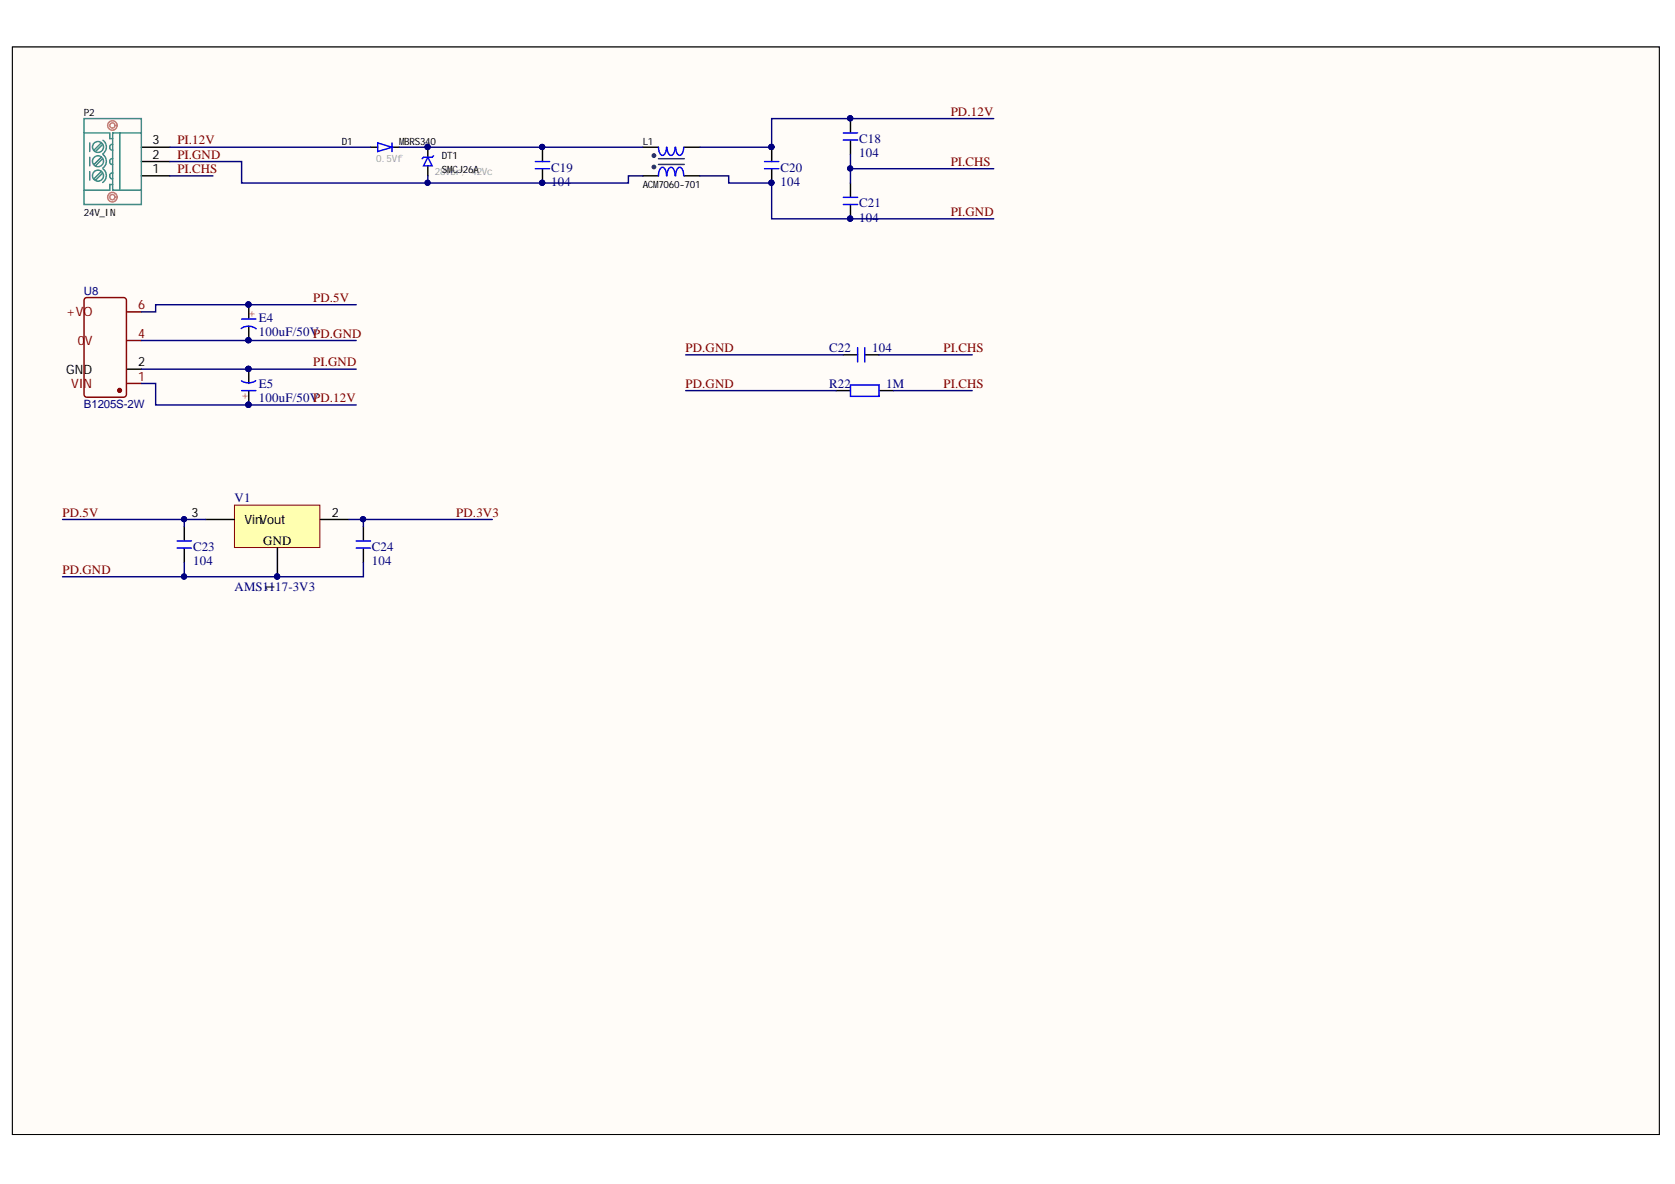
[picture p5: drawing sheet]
<svg xmlns="http://www.w3.org/2000/svg" width="297mm" height="210mm" viewBox="0 0 297 210" stroke-linecap="round" stroke-linejoin="round" font-family="sans-serif">
<defs><g id="words">
<g font-size="2.3" fill="#800000">
<text x="168.6" y="20.5">PD.12V</text>
<text x="31.5" y="28.1">PI.GND</text>
<text x="31.5" y="25.6">PI.12V</text>
<text x="168.6" y="29.4">PI.CHS</text>
<text x="31.5" y="30.7">PI.CHS</text>
<text x="168.6" y="38.3">PI.GND</text>
<text x="55.5" y="53.6">PD.5V</text>
<text x="55.5" y="59.9">PD.GND</text>
<text x="55.5" y="65">PI.GND</text>
<text x="121.6" y="62.4">PD.GND</text>
<text x="167.3" y="62.4">PI.CHS</text>
<text x="55.5" y="71.3">PD.12V</text>
<text x="121.6" y="68.8">PD.GND</text>
<text x="167.3" y="68.8">PI.CHS</text>
<text x="11.1" y="91.6">PD.5V</text>
<text x="80.9" y="91.6">PD.3V3</text>
<text x="11.1" y="101.7">PD.GND</text>
</g>
<g font-size="2.3">
<text x="27.1" y="25.6">3</text>
<text x="27.1" y="28.1">2</text>
<text x="27.1" y="30.7">1</text>
<text x="24.5" y="65">2</text>
<text x="11.8" y="66.2">GND</text>
<text x="34" y="91.7">3</text>
<text x="43.4" y="92.9">VinVout</text>
<text x="58.8" y="91.7">2</text>
<text x="46.7" y="96.6">GND</text>
<text x="48.7" y="104.8" transform="rotate(-90 48.7 104.8)">1</text>
</g>
<g font-size="2.3" fill="#000080">
<text x="152.4" y="25.3">C18</text>
<text x="152.4" y="27.9">104</text>
<text x="97.7" y="30.4">C19</text>
<text x="97.7" y="32.9">104</text>
<text x="138.4" y="30.4">C20</text>
<text x="138.4" y="32.9">104</text>
<text x="152.4" y="36.7">C21</text>
<text x="152.4" y="39.3">104</text>
<text x="45.9" y="57.1">E4</text>
<text x="45.9" y="59.6">100uF/50V</text>
<text x="147" y="62.4">C22</text>
<text x="154.6" y="62.4">104</text>
<text x="45.9" y="68.8">E5</text>
<text x="45.9" y="71.3">100uF/50V</text>
<text x="147" y="68.8">R22</text>
<text x="157.2" y="68.8">1M</text>
<text x="41.6" y="89">V1</text>
<text x="34.2" y="97.7">C23</text>
<text x="34.2" y="100.2">104</text>
<text x="65.9" y="97.7">C24</text>
<text x="65.9" y="100.2">104</text>
<text x="41.6" y="104.8">AMS1117-3V3</text>
</g>
<g font-size="2.3" fill="#800">
<text x="11.8" y="56.1">+VO</text>
<text x="24.5" y="54.8">6</text>
<text x="24.5" y="59.9">4</text>
<text x="13.8" y="61.2">0V</text>
<text x="12.6" y="68.8">VIN</text>
<text x="24.5" y="67.5">1</text>
</g>
<g font-size="2" fill="#000080">
<text x="14.9" y="52.3">U8</text>
<text x="14.9" y="72.4">B1205S-2W</text>
</g>
<g font-size="1.9" fill="#f00">
<text x="44.2" y="55.1" transform="rotate(90 44.2 55.1)">+</text>
<text x="44" y="70.8" transform="rotate(-90 44 70.8)">+</text>
</g>
<g font-size="1.8">
<text x="14.9" y="20.6">P2</text>
<text x="60.6" y="25.7">D1</text>
<text x="70.8" y="25.7">MBRS340</text>
<text x="78.4" y="28.2">DT1</text>
<text x="114" y="25.7">L1</text>
<text x="114" y="33.3">ACM7060-701</text>
<text x="14.9" y="38.3">24V_IN</text>
</g>
<g font-size="1.8" fill="#93a1a1">
<text x="66.7" y="28.7">0.5Vf</text>
<text x="77.1" y="31">28SVMCJ264A2Vc</text>
<text x="79.9" y="31">br;</text>
</g>
</g></defs>
<path d="M2.2 8.3h292.1v192.8h-292.1z" fill="#fffcf8" stroke="#000" stroke-width=".18"/>
<g fill="none" stroke="#000" stroke-width=".25">
<path d="M25.1 26.1h5M25.1 31.2h5M25.1 28.6h5M65.7 26.1h1.3M69.5 26.1h1.3M75.9 26.1v1.8M75.9 29.4v1.8M96.2 26.1v2.5M96.2 29.9v2.5M114 26.1h2.8M114 31.2h2.8M121.3 26.1h2.8"/>
<path d="M121.3 31.2h2.8M136.8 26.1v2.5M136.8 29.9v2.5M150.8 21v2.6M150.8 24.8v2.6M150.8 32.4v2.6M150.8 36.3v2.5M44.1 54v2.6M44.1 57.8v2.6M22.5 65.4h2.6M44.1 65.4v2.6M44.1 69.3v2.5"/>
<path d="M148.3 69.3h2.5M149.5 62.9h2.6M153.4 62.9h2.5M155.9 69.3h2.5"/>
</g>
<g fill="none" stroke="#dd8047" stroke-width=".25">
<circle cx="19.9" cy="34.9" r=".46"/>
<circle cx="19.9" cy="35" r=".84"/>
<circle cx="19.9" cy="22.2" r=".46"/>
<circle cx="19.9" cy="22.2" r=".84"/>
</g>
<g fill="none" stroke="#318c80" stroke-width=".25">
<path d="M14.9 23.6v-2.6h10.2v2.6M14.9 33.7v2.6h10.2v-2.6M15.9 25.3v1.6M15.9 27.9v1.5M15.9 30.4v1.5M17.9 25.3l-1.2 1.3M17.9 27.9l-1.2 1.2M17.9 30.4l-1.2 1.3M18.2 25.6l-1.3 1.3M18.2 28.1l-1.3 1.3M18.2 30.7l-1.3 1.2M18.3 24.9a1.49 1.49 0 0 1-.1 2.4"/>
<path d="M18.3 27.4a1.47 1.47 0 0 1-.1 2.4M18.3 29.9a1.47 1.47 0 0 1-.1 2.4M20 25.6h-.3l-.2 .2v.6l.2 .2h.3M20 28.1h-.3l-.2 .3v.5l.2 .2h.3M20 23.6h5.1v10.1h-5.1zM20 30.7h-.3l-.2 .2v.5l.2 .3h.3M20 24.6h-.5v-1h-4.6v10.1h4.6v-1h.5M21.3 23.6v10.1"/>
<circle cx="17.4" cy="31.1" r=".98"/>
<circle cx="17.4" cy="28.6" r=".97"/>
<circle cx="17.4" cy="26" r=".97"/>
</g>
<g fill="none" stroke="#00f" stroke-width=".25">
<path d="M67 25.3l2.5 .8-2.5 .8zM69.5 25.3v1.6M75.9 27.9l.7 1.5h-1.5zM76.9 27.6l-.3 .3h-1.5l-.2 .2M94.9 29.9h2.6M94.9 28.6h2.6M118.2 31.2a1.51 1.51 0 0 0-.7-1.5 1.41 1.41 0 0 0-.7 1.5M118.2 26.1a1.46 1.46 0 0 1-.7 1.4 1.18 1.18 0 0 1-.7-1.4M119.7 31.2a1.5 1.5 0 0 0-.7-1.5 1.4 1.4 0 0 0-.7 1.5M119.7 26.1a1.46 1.46 0 0 1-.7 1.4 1.17 1.17 0 0 1-.7-1.4M121.2 31.2a1.51 1.51 0 0 0-.6-1.5 1.41 1.41 0 0 0-.8 1.5M121.2 26.1a1.46 1.46 0 0 1-.6 1.4 1.18 1.18 0 0 1-.8-1.4"/>
<path d="M135.6 29.9h2.5M135.6 28.6h2.5M149.5 23.6h2.6M149.5 24.8h2.6M149.5 35h2.6M149.5 36.3h2.6M42.8 58.2h.1a2.25 2.25 0 0 1 2.5 .1M42.8 56.6h2.6M42.8 69.3h2.6M45.3 67.5a2.26 2.26 0 0 1-2.5 0M150.8 68.2h5.1v2.1h-5.1zM152.1 61.6v2.6"/>
<path d="M153.4 61.6v2.6"/>
</g>
<g fill="#000080" stroke="#000080" stroke-width=".18">
<circle cx="75.8" cy="26.1" r=".46"/>
<circle cx="96.1" cy="26.1" r=".46"/>
<circle cx="96.1" cy="32.4" r=".46"/>
<circle cx="136.8" cy="26.1" r=".46"/>
<circle cx="136.8" cy="32.4" r=".46"/>
<circle cx="150.8" cy="21" r=".46"/>
<circle cx="150.8" cy="38.8" r=".46"/>
<circle cx="44.1" cy="71.8" r=".47"/>
<circle cx="44.1" cy="65.4" r=".46"/>
<circle cx="44.1" cy="54" r=".47"/>
<circle cx="44.1" cy="60.3" r=".46"/>
</g>
<path d="M116.8 28.1h4.5M116.8 29.1h4.5" fill="none" stroke="#073642" stroke-width=".25"/>
<g fill="#073642" stroke="#073642" stroke-width=".18">
<circle cx="116" cy="27.6" r=".34"/>
<circle cx="116" cy="29.6" r=".33"/>
</g>
<path d="M15 53l.4-.2h6.5l.5 .2v16.9l-.2 .4-6.8 .1-.4-.2zM22.5 55.3h2.6M22.5 60.4h2.6M22.5 68h2.6" fill="none" stroke="#800" stroke-width=".25"/>
<circle cx="21.2" cy="69.2" r=".34" fill="#800" stroke="#800" stroke-width=".25"/>
<path d="M41.6 89.6h15.1v7.5h-15.1z" fill="#ffffb0" stroke="#800000" stroke-width=".18"/>
<path d="M32.7 93.4v2.5M32.7 97.2v2.5M36.5 92.1h5.1M49.2 97.2v5M56.8 92.1h5.1M64.4 93.4v2.5M64.4 97.2v2.5" fill="none" stroke="#000" stroke-width=".25"/>
<g fill="#000080" stroke="#000080" stroke-width=".18">
<circle cx="49.1" cy="102.2" r=".46"/>
<circle cx="75.8" cy="26.1" r=".46"/>
<circle cx="96.1" cy="26.1" r=".46"/>
<circle cx="75.8" cy="32.4" r=".46"/>
<circle cx="96.1" cy="32.4" r=".46"/>
<circle cx="136.8" cy="26.1" r=".46"/>
<circle cx="150.8" cy="29.9" r=".46"/>
<circle cx="150.8" cy="21" r=".46"/>
<circle cx="136.8" cy="32.4" r=".46"/>
<circle cx="150.8" cy="38.8" r=".46"/>
<circle cx="44.1" cy="71.8" r=".47"/>
<circle cx="44.1" cy="65.4" r=".46"/>
<circle cx="44.1" cy="60.3" r=".46"/>
<circle cx="44.1" cy="54" r=".47"/>
<circle cx="64.4" cy="92" r=".46"/>
<circle cx="32.6" cy="102.2" r=".46"/>
<circle cx="32.6" cy="92" r=".46"/>
</g>
<path d="M31.4 95.9h2.6M31.4 97.2h2.6M63.2 95.9h2.5M63.2 97.2h2.5" fill="none" stroke="#00f" stroke-width=".25"/>
<g fill="none" stroke="#000080" stroke-width=".25">
<path d="M30.1 28.6h12.7v3.8h68.6v-1.2h2.6M30.1 26.1h35.6M30.1 31.2h7.7M70.8 26.1h43.2M75.9 31.2v1.2M124.1 31.2h5.1v1.2h7.6v6.4h39.4M150.8 27.4v2.5M176.2 29.9h-25.4v2.5M176.2 21h-39.4v5.1h-12.7M63.2 54h-35.6v1.3h-2.5M25.1 68h2.5v3.8h35.6M25.1 60.4h38.1"/>
<path d="M25.1 65.4h38.1M121.6 62.9h27.9M121.6 69.3h26.7M155.9 62.9h16.5M158.4 69.3h14M11.1 92.1h25.4M32.7 92.1v1.3M32.7 99.7v2.5M61.9 92.1h25.4M64.4 99.7v2.5h-53.3M64.4 92.1v1.3"/>
</g>
<use href="#words"/>
</svg>
